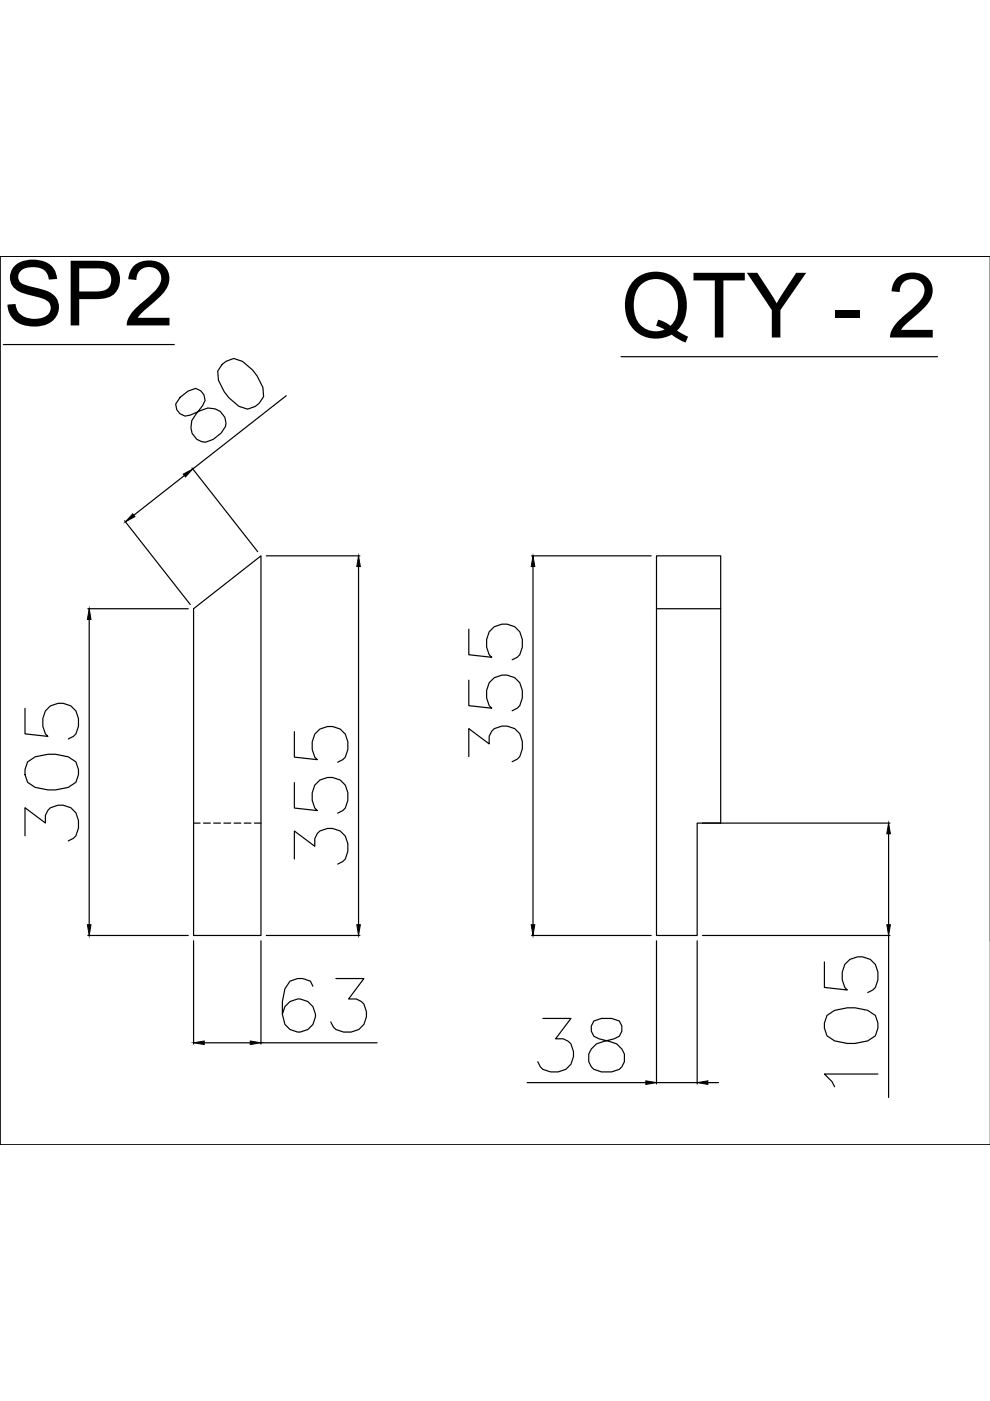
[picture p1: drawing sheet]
<svg xmlns="http://www.w3.org/2000/svg" width="210mm" height="297mm" viewBox="0 0 210 297" stroke-linecap="round" stroke-linejoin="round" font-family="sans-serif">
<defs><g id="words">
<g font-size="19.2">
<text x=".7" y="69">SP2</text>
<text x="131.7" y="71.6">QTY - 2</text>
</g>
</g></defs>
<!-- layer: 0 -->
<g fill="none" stroke="#000" stroke-width=".25">
<path d="M0 54.3h.1M0 54.3v188.5h210h-210zM0 54.3h210M.7 73.1h36.2M47.1 77.3l.9-.7 1.6-.6 1.8 .6 2.1 1.8 1 1.3 1.2 2.4 .2 2-1 1.4-.8 .7-1.6 .5-1.9-.6-2-1.7-1-1.3-1.3-2.5-.1-1.9zM131.7 75.6h67.1M38.2 84.3l-1 1.4a2.28 2.28 0 0 0 3.2 2.3l2-.9a3.4 3.4 0 0 1 3.9-.2 3.4 3.4 0 0 1 1.5 3.5l-.9 1.4-1.7 1.4a2.97 2.97 0 0 1-3.1 .2 2.97 2.97 0 0 1-1.6-2.7l.2-1.5 2.3-3.2a2.29 2.29 0 0 0-1.5-3.7l-1.6 .6zM40.7 99.2l13.9 17.8M60.7 83.9l-19.8 15.5M26.4 110.4l13.9 17.8M39.1 100.8l-10.7 8.4M56.5 117.9h19.8"/>
<path d="M112.7 117.9h25.4M139.2 117.9h13.6v56.6h-5v23.8h-8.6zM18.6 129.1h21.3M18.9 131.3v64.8M41 129.1l14.3-11.2v80.4h-14.3zM76 120.1v76M99.4 133.4v5.4l4.9 .6a4.4 4.4 0 0 1 .5-6.5 3.9 3.9 0 0 1 4.5 .1 3.9 3.9 0 0 1 1.4 4.2l-.5 1.6-.5 .6-1.1 .5M113 120.1v76M139.2 129.1h13.6M5.3 150.2v5.4l4.9 .5a4.4 4.4 0 0 1 .5-6.4 3.9 3.9 0 0 1 4.5 .1 3.9 3.9 0 0 1 1.4 4.2l-.5 1.6-.5 .5-1.1 .6M62.4 155.1v5.4l4.9 .6a4.4 4.4 0 0 1 .5-6.5 3.9 3.9 0 0 1 4.5 .1 3.9 3.9 0 0 1 1.5 4.2l-.6 1.6-.5 .6-1.1 .5M99.4 144.2v5.4l4.9 .6a4.4 4.4 0 0 1 .5-6.5 3.9 3.9 0 0 1 4.5 .1 3.9 3.9 0 0 1 1.4 4.2l-.5 1.6-.5 .6-1.1 .5"/>
<path d="M5.3 177.2v-5.9l4.3 3.2a3.1 3.1 0 0 1 3.8-3.8 3.8 3.8 0 0 1 3.2 4.9l-.5 1.6-.5 .5-1.1 .6M5.8 161.5l1.7-1 2.7-.6h1.6l2.7 .6 1.6 1 .5 1.7v1l-.5 1.7-1.6 1-2.7 .6h-1.6l-2.7-.6-1.7-1-.5-1.7v-1zM62.4 165.9v5.4l4.9 .6a4.4 4.4 0 0 1 .5-6.5 3.9 3.9 0 0 1 4.5 .1 3.9 3.9 0 0 1 1.5 4.2l-.6 1.6-.5 .6-1.1 .5M99.4 160.4v-5.9l4.3 3.2a3.1 3.1 0 0 1 3.8-3.8 3.8 3.8 0 0 1 3.2 4.9l-.5 1.6-.5 .6-1.1 .5M148.9 174.5h39.8M188.4 176.8v19.3M18.6 198.3h21.3M41 199.5v21.9M55.3 199.5v21.9M56.5 198.3h19.8M62.4 182.1v-5.9l4.3 3.2a3.1 3.1 0 0 1 3.8-3.8 3.8 3.8 0 0 1 3.3 4.9l-.6 1.6-.5 .6-1.1 .5M112.7 198.3h25.4"/>
<path d="M139.2 199.5v30.3M147.8 199.5v30.3M148.9 198.3h39.8M188.4 198.3v34.4M66.3 209.1l-.5-1.1-1.6-.5h-1.1l-1.6 .5-1.1 1.6-.5 2.7v2.7l.5 2.2a3.5 3.5 0 0 0 5.7 .4 3.5 3.5 0 0 0-1.4-5.6 3.5 3.5 0 0 0-4.8 3M71.2 207.5h6l-3.3 4.3a3.1 3.1 0 0 1 3.8 3.8 3.8 3.8 0 0 1-4.9 3.2l-1.6-.5-.5-.6-.6-1M115.1 215.9h6l-3.3 4.3a3.1 3.1 0 0 1 3.8 3.8 3.8 3.8 0 0 1-4.9 3.3l-1.6-.6-.5-.5-.6-1.1M125.9 216.5a2.29 2.29 0 0 0 1.1 3.7l2.1 .6a3.4 3.4 0 0 1 3.2 2.2 3.4 3.4 0 0 1-1 3.7l-1.6 .6h-2.2a2.97 2.97 0 0 1-2.6-1.8 2.97 2.97 0 0 1 .5-3.1l1-1.1 3.8-1.1a2.29 2.29 0 0 0 1.1-3.7l-1.6-.6h-2.2zM174.8 203.9v5.5l4.9 .5a4.4 4.4 0 0 1 .5-6.5 3.9 3.9 0 0 1 4.5 .1 3.9 3.9 0 0 1 1.4 4.2l-.5 1.7-.5 .5-1.1 .5M175.3 215.3l1.7-1.1 2.7-.5h1.6l2.7 .5 1.6 1.1 .5 1.6v1.1l-.5 1.6-1.6 1.1-2.7 .5h-1.6l-2.7-.5-1.7-1.1-.5-1.6v-1.1zM43.3 221.1h9.8M55.3 221.1h24.7"/>
<path d="M111.8 229.5h25.1M139.2 229.5h8.6M150.1 229.5h2.2M186.1 227.7h-11.3l1.6 1.6 .6 1.1"/>
</g>
<!-- layer: HIDDEN -->
<path d="M41 174.5h1.4M43.1 174.5h1.5M45.3 174.5h1.4M47.5 174.5h1.4M49.6 174.5h1.5M51.8 174.5h1.4M53.9 174.5h1.4" fill="none" stroke="#000" stroke-width=".25"/>
<!-- layer: 0 -->
<g fill="#000" stroke="#000" stroke-width=".21">
<path d="M28.1 108.9l.5 .6-2 1.1zM38.9 100.5l2-1.1-1.6 1.7zM18.9 129.1l.4 2.2h-.8zM76 117.9l.4 2.2h-.8zM113 117.9l.4 2.2h-.8zM188.4 174.5l.4 2.3h-.8zM18.5 196.1h.8l-.4 2.2zM75.6 196.1h.8l-.4 2.2zM112.6 196.1h.8l-.4 2.2zM188 196.1h.8l-.4 2.2zM41 221.1l2.3-.4v.8zM53.1 220.7l2.2 .4-2.2 .4z"/>
<path d="M136.9 229.2l2.3 .3-2.3 .4zM147.8 229.5l2.3-.3v.7z"/>
</g>
<use href="#words"/>
</svg>
